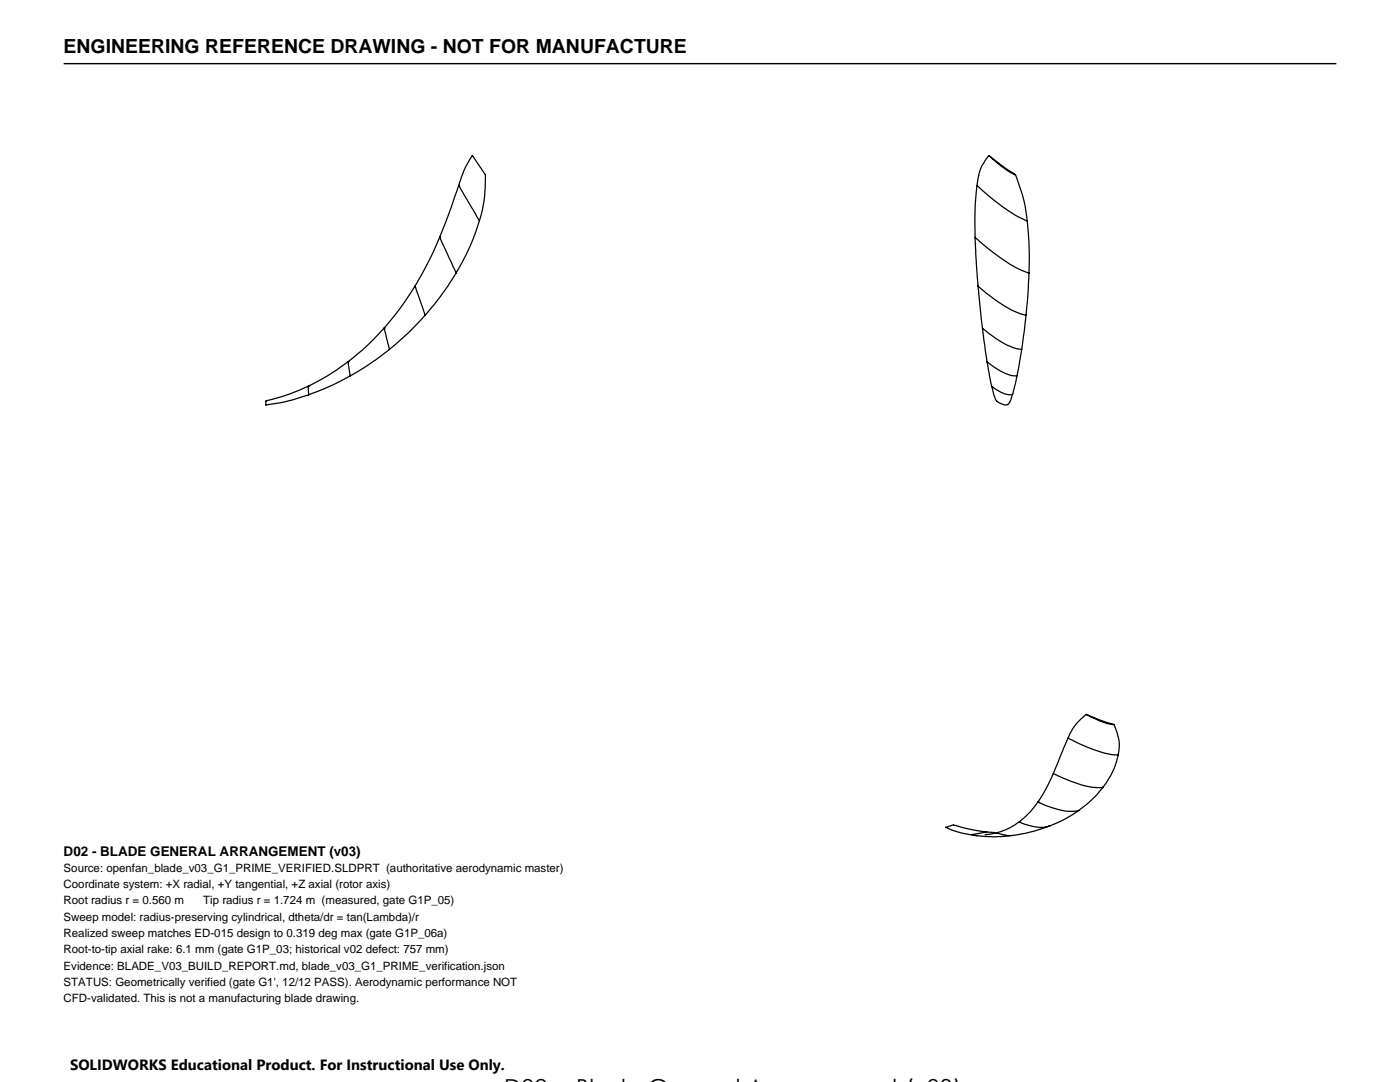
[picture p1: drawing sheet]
<svg xmlns="http://www.w3.org/2000/svg" width="279mm" height="216mm" viewBox="0 0 279 216" stroke-linecap="round" stroke-linejoin="round" font-family="sans-serif">
<defs><g id="words">
<text font-size="3.9" x="12.7" y="10.6">ENGINEERING REFERENCE DRAWING - NOT FOR MANUFACTURE</text>
<text font-size="3" x="14" y="213.5">SOLIDWORKS Educational Product. For Instructional Use Only.</text>
<text font-size="2.7" x="12.7" y="170.7">D02 - BLADE GENERAL ARRANGEMENT (v03)</text>
<g font-size="2.3">
<text x="12.7" y="174">Source: openfan_blade_v03_G1_PRIME_VERIFIED.SLDPRT (authoritative aerodynamic master)</text>
<text x="12.7" y="177.2">Coordinate system: +X radial, +Y tangential, +Z axial (rotor axis)</text>
<text x="12.7" y="180.5">Root radius r = 0.560 m</text>
<text x="12.7" y="183.7">Sweep model: radius-preserving cylindrical, dtheta/dr = tan(Lambda)/r</text>
<text x="40.5" y="180.5">Tip radius r = 1.724 m (measured, gate G1P_05)</text>
<text x="12.7" y="187">Realized sweep matches ED-015 design to 0.319 deg max (gate G1P_06a)</text>
<text x="12.7" y="190.2">Root-to-tip axial rake: 6.1 mm (gate G1P_03; historical v02 defect: 757 mm)</text>
<text x="12.7" y="193.5">Evidence: BLADE_V03_BUILD_REPORT.md, blade_v03_G1_PRIME_verification.json</text>
<text x="12.7" y="196.7">STATUS: Geometrically verified (gate G1', 12/12 PASS). Aerodynamic performance NOT</text>
<text x="12.7" y="200">CFD-validated. This is not a manufacturing blade drawing.</text>
</g>
</g></defs>
<g fill="none" stroke="#000" stroke-width=".25">
<path d="M91.5 37l-2.2 6.4-1.6 3.9M91.5 37l.4-1.2a16.7 16.7 0 0 1 2.4-4.8l2.5 3.7a25.4 25.4 0 0 1-1.1 9.4M91.5 37l4.2 7.1M91.5 37h.1M195 37a101 101 0 0 0-.1 16.4l.3 3.7M195 37l.1 .1a52.5 52.5 0 0 0 8 6.1l1.9 .9M197.3 31a11 11 0 0 0-2.3 6M197.3 31l3.3 2.5 2.1 1.4a13.4 13.4 0 0 1-4.8-3.3zM202.7 34.9l.3 .8a29.9 29.9 0 0 1 2 8.4M82.8 57.1l-2.9 4.3-3.2 4.1M82.8 57.1l2 5.8M87.7 47.3l-2.2 5-2.7 4.8"/>
<path d="M87.7 47.3l3.3 7.2M87.7 47.3h.1M91 54.5a56.4 56.4 0 0 1-6.2 8.4M95.7 44.1l-1.9 5.1-2.8 5.3M194.6 47.3l.2 .2a44.4 44.4 0 0 0 9.1 6.5l1.5 .4M195.2 57.1l.9 8.4M195.2 57.1l.1 .1a30.5 30.5 0 0 0 8.2 5.3l1.3 .4M205 44.1a64.6 64.6 0 0 1 .4 10.3M205.4 54.4l-.6 8.5M61.5 77.1a47.7 47.7 0 0 1-8.4 2.9v.8a40.4 40.4 0 0 0 8.5-2M61.5 77.1l.1 1.7M61.5 77.1h.1"/>
<path d="M69.5 72.2l-3.7 2.6-4.3 2.3M69.5 72.2l.4 2.8M69.5 72.2h.1M69.9 75l-.6 .4a47.8 47.8 0 0 1-7.7 3.4M76.7 65.5l-3.5 3.5-3.7 3.2M76.7 65.5l1 4.2M76.7 65.5h.1M77.7 69.7l-1.1 .9a53.2 53.2 0 0 1-6.7 4.4M84.8 62.9a53.1 53.1 0 0 1-7.1 6.8M196.1 65.5l.9 6.7M196.1 65.5a20.2 20.2 0 0 0 7 4.1l.8 .1M197 72.2l.9 4.9"/>
<path d="M197 72.2a13.4 13.4 0 0 0 5.4 2.8l.6-.1M197.9 77.1l.2 .6a4.5 4.5 0 0 0 .9 2.4l.1 .1a2.1 2.1 0 0 0 2 .5l.4-.5 .6-1.6M197.9 77.1a7.9 7.9 0 0 0 3.7 1.7l.5-.2M203 74.9l-.9 3.7M203.9 69.7l-.9 5.2M204.8 62.9l-.9 6.8M210.2 154.3l-1.4 3-1.6 2.7M210.2 154.3l.4 .3a25.3 25.3 0 0 0 8.5 2.6l1-.1M213.1 147.3l-2.9 7M213.1 147.3l.2 .1a32.4 32.4 0 0 0 8.6 3.2h1.3M216.7 142.6a10.6 10.6 0 0 0-3.6 4.7M216.7 142.6l2.8 1.1 2.9 .9a12.9 12.9 0 0 1-5.3-1.9z"/>
<path d="M220.1 157.1l-1.6 1.9-2 1.8a3.5 3.5 0 0 1-3.3 1.1 19.6 19.6 0 0 1-5.9-1.8l-.1-.1M222.4 144.6a8.7 8.7 0 0 1 .8 6M223.2 150.6l-.8 2.5a15.3 15.3 0 0 1-2.3 4M196.9 166l-2.9 .5 1.6 .3 2.3 .2 4.2-.3M196.9 166l2.1 .2M196.9 166a37.2 37.2 0 0 1-6.6-1.4l-1.6 .5 2.4 .9 3.7 .7M199 166.2l-2.4 .3M199 166.2h.1M203.4 164a12.9 12.9 0 0 1-4.4 2.2M207.2 160l-1.8 2.2-2 1.8M207.2 160h.1M209.5 164.8l-3.3 1.1-2 .4a8 8 0 0 1-5.2-.1"/>
<path d="M215.3 161.7l-3.7 2.2a8 8 0 0 1-7.8 .3l-.4-.2"/>
</g>
<path d="M12.7 12.7h254" fill="none" stroke="#000" stroke-width=".28"/>
<use href="#words"/>
</svg>
